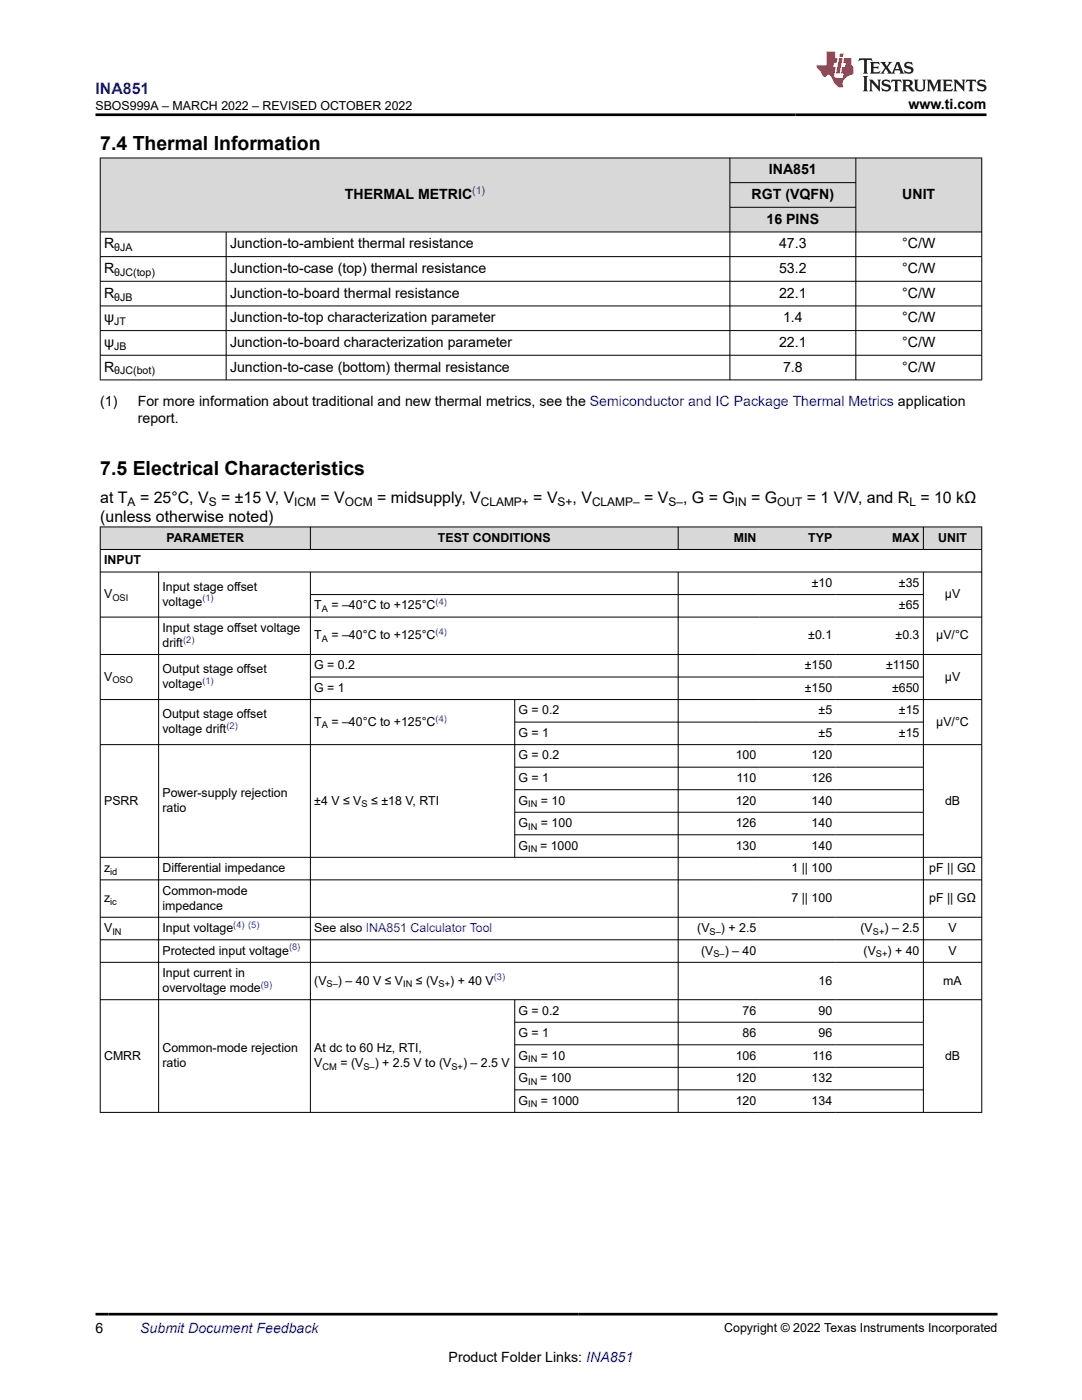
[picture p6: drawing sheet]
<svg xmlns="http://www.w3.org/2000/svg" width="216mm" height="279mm" viewBox="0 0 216 279" stroke-linecap="round" stroke-linejoin="round" font-family="sans-serif">
<defs><g id="words">
<g font-size="3.9">
<text x="20" y="29.9">7.4 Thermal Information</text>
<text x="20" y="94.9">7.5 Electrical Characteristics</text>
</g>
<text font-size="3.2" fill="#00f" x="19" y="18.7">INA851</text>
<g font-size="3.2">
<text x="20" y="100.3">at T</text>
<text x="27.9" y="100.3">= 25°C, V</text>
<text x="44.1" y="100.3">= ±15 V, V</text>
<text x="64" y="100.3">= V</text>
<text x="75.3" y="100.3">= midsupply, V</text>
<text x="106.4" y="100.3">= V</text>
<text x="114.2" y="100.3">, V</text>
<text x="128.5" y="100.3">= V</text>
<text x="136.3" y="100.3">, G = G</text>
<text x="149.9" y="100.3">= G</text>
<text x="161" y="100.3">= 1 V/V, and R = 10 kΩ</text>
<text x="20" y="104.1">(unless otherwise noted)</text>
</g>
<g font-size="2.8">
<text x="181.3" y="21.8">www.ti.com</text>
<text x="153.4" y="34.8">INA851</text>
<text x="68.8" y="39.7">THERMAL METRIC</text>
<text x="150" y="39.7">RGT (VQFN)</text>
<text x="180" y="39.7">UNIT</text>
<text x="153" y="44.6">16 PINS</text>
<text x="20.8" y="49.6">R</text>
<text x="45.9" y="49.6">Junction-to-ambient thermal resistance</text>
<text x="155.5" y="49.6">47.3</text>
<text x="180" y="49.6">°C/W</text>
<text x="20.8" y="54.5">R</text>
<text x="20.8" y="59.4">R</text>
<text x="45.9" y="54.5">Junction-to-case (top) thermal resistance</text>
<text x="45.9" y="59.4">Junction-to-board thermal resistance</text>
<text x="155.5" y="54.5">53.2</text>
<text x="155.5" y="59.4">22.1</text>
<text x="180" y="54.5">°C/W</text>
<text x="180" y="59.4">°C/W</text>
<text x="20.8" y="64.3">ψ</text>
<text x="45.9" y="64.3">Junction-to-top characterization parameter</text>
<text x="156.2" y="64.3">1.4</text>
<text x="180" y="64.3">°C/W</text>
<text x="20.8" y="69.3">ψ</text>
<text x="45.9" y="69.3">Junction-to-board characterization parameter</text>
<text x="155.5" y="69.3">22.1</text>
<text x="180" y="69.3">°C/W</text>
<text x="20.8" y="74.2">R</text>
<text x="45.9" y="74.2">Junction-to-case (bottom) thermal resistance</text>
<text x="156.2" y="74.2">7.8</text>
<text x="180" y="74.2">°C/W</text>
<text x="20" y="81">(1)</text>
<text x="27.5" y="81">For more information about traditional and new thermal metrics, see the Semiconductor and IC Package Thermal Metrics application</text>
<text x="27.5" y="84.4">report.</text>
<text x="19" y="266.1">6</text>
<text x="89.5" y="271.7">Product Folder Links: INA851</text>
</g>
<text font-size="2.8" fill="#00f" x="28" y="266.1">Submit Document Feedback</text>
<g font-size="2.5">
<text x="19" y="21.9">SBOS999A – MARCH 2022 – REVISED OCTOBER 2022</text>
<text x="20.8" y="112.6">INPUT</text>
<text x="33.2" y="108.1">PARAMETER</text>
<text x="87.4" y="108.1">TEST CONDITIONS</text>
<text x="146.4" y="108.1">MIN</text>
<text x="161.3" y="108.1">TYP</text>
<text x="178" y="108.1">MAX</text>
<text x="187.2" y="108.1">UNIT</text>
<text x="20.8" y="119.4">V</text>
<text x="32.4" y="117.9">Input stage offset</text>
<text x="162" y="117.1">±10</text>
<text x="179.4" y="117.1">±35</text>
<text x="188.5" y="119.4">µV</text>
<text x="32.4" y="120.9">voltage</text>
<text x="62.7" y="121.6">T</text>
<text x="66.1" y="121.6">= –40°C to +125°C</text>
<text x="179.4" y="121.6">±65</text>
<text x="32.4" y="126.1">Input stage offset voltage</text>
<text x="32.4" y="129.1">drift</text>
<text x="62.7" y="127.6">T</text>
<text x="66.1" y="127.6">= –40°C to +125°C</text>
<text x="161.3" y="127.6">±0.1</text>
<text x="178.7" y="127.6">±0.3</text>
<text x="186.8" y="127.6">µV/°C</text>
<text x="20.8" y="135.8">V</text>
<text x="32.4" y="134.3">Output stage offset</text>
<text x="32.4" y="137.3">voltage</text>
<text x="62.7" y="133.6">G = 0.2</text>
<text x="160.6" y="133.6">±150</text>
<text x="176.8" y="133.6">±1150</text>
<text x="188.5" y="135.8">µV</text>
<text x="32.4" y="143.3">Output stage offset</text>
<text x="62.7" y="138.1">G = 1</text>
<text x="103.5" y="142.6">G = 0.2</text>
<text x="160.6" y="138.1">±150</text>
<text x="163.3" y="142.6">±5</text>
<text x="178" y="138.1">±650</text>
<text x="179.4" y="142.6">±15</text>
<text x="32.4" y="146.3">voltage drift</text>
<text x="62.7" y="144.8">T</text>
<text x="66.1" y="144.8">= –40°C to +125°C</text>
<text x="103.5" y="147.1">G = 1</text>
<text x="163.3" y="147.1">±5</text>
<text x="179.4" y="147.1">±15</text>
<text x="186.8" y="144.8">µV/°C</text>
<text x="103.5" y="151.6">G = 0.2</text>
<text x="146.8" y="151.6">100</text>
<text x="162" y="151.6">120</text>
<text x="20.8" y="160.6">PSRR</text>
<text x="32.4" y="159.1">Power-supply rejection</text>
<text x="62.7" y="160.6">±4 V ≤ V</text>
<text x="74.1" y="160.6">≤ ±18 V, RTI</text>
<text x="103.5" y="156.1">G = 1</text>
<text x="103.5" y="160.6">G</text>
<text x="107.9" y="160.6">= 10</text>
<text x="146.8" y="160.6">120</text>
<text x="147" y="156.1">110</text>
<text x="162" y="156.1">126</text>
<text x="162" y="160.6">140</text>
<text x="188.6" y="160.6">dB</text>
<text x="32.4" y="162">ratio</text>
<text x="103.5" y="165.1">G</text>
<text x="107.9" y="165.1">= 100</text>
<text x="146.8" y="165.1">126</text>
<text x="162" y="165.1">140</text>
<text x="103.5" y="169.6">G</text>
<text x="107.8" y="169.6">= 1000</text>
<text x="146.8" y="169.6">130</text>
<text x="162" y="169.6">140</text>
<text x="20.8" y="174.1">z</text>
<text x="32.4" y="174.1">Differential impedance</text>
<text x="32.4" y="178.6">Common-mode</text>
<text x="157.9" y="174.1">1 || 100</text>
<text x="185.4" y="174.1">pF || GΩ</text>
<text x="20.8" y="180">z</text>
<text x="32.4" y="181.5">impedance</text>
<text x="157.9" y="180">7 || 100</text>
<text x="185.4" y="180">pF || GΩ</text>
<text x="20.8" y="186">V</text>
<text x="32.4" y="186">Input voltage</text>
<text x="32.4" y="190.5">Protected input voltage</text>
<text x="62.7" y="186">See also INA851 Calculator Tool</text>
<text x="139.1" y="186">(V</text>
<text x="139.9" y="190.5">(V</text>
<text x="143.9" y="186">) + 2.5</text>
<text x="144.6" y="190.5">) – 40</text>
<text x="171.7" y="186">(V</text>
<text x="172.3" y="190.5">(V</text>
<text x="176.5" y="186">) – 2.5</text>
<text x="177.1" y="190.5">) + 40</text>
<text x="189.3" y="186">V</text>
<text x="189.3" y="190.5">V</text>
<text x="32.4" y="195">Input current in</text>
<text x="32.4" y="198">overvoltage mode</text>
<text x="62.7" y="196.5">(V</text>
<text x="67.4" y="196.5">) – 40 V ≤ V</text>
<text x="83" y="196.5">≤ (V</text>
<text x="89.8" y="196.5">) + 40 V</text>
<text x="163.3" y="196.5">16</text>
<text x="188.2" y="196.5">mA</text>
<text x="103.5" y="202.5">G = 0.2</text>
<text x="148.2" y="202.5">76</text>
<text x="163.3" y="202.5">90</text>
<text x="32.4" y="210">Common-mode rejection</text>
<text x="62.7" y="210">At dc to 60 Hz, RTI,</text>
<text x="103.5" y="207">G = 1</text>
<text x="148.2" y="207">86</text>
<text x="163.3" y="207">96</text>
<text x="20.8" y="211.5">CMRR</text>
<text x="32.4" y="213">ratio</text>
<text x="62.7" y="213">V</text>
<text x="67.9" y="213">= (V</text>
<text x="74.8" y="213">) + 2.5 V to (V</text>
<text x="92.4" y="213">) – 2.5 V</text>
<text x="103.5" y="211.5">G</text>
<text x="103.5" y="216">G</text>
<text x="107.8" y="216">= 100</text>
<text x="107.9" y="211.5">= 10</text>
<text x="146.8" y="211.5">106</text>
<text x="146.8" y="216">120</text>
<text x="162" y="216">132</text>
<text x="162.1" y="211.5">116</text>
<text x="188.6" y="211.5">dB</text>
<text x="103.5" y="220.5">G</text>
<text x="107.9" y="220.5">= 1000</text>
<text x="146.8" y="220.5">120</text>
<text x="162" y="220.5">134</text>
<text x="144.5" y="265.8">Copyright © 2022 Texas Instruments Incorporated</text>
</g>
<g font-size="2.4">
<text x="25.5" y="100.9">A</text>
<text x="41.7" y="100.9">S</text>
<text x="58.7" y="100.9">ICM</text>
<text x="68.8" y="100.9">OCM</text>
<text x="95.9" y="100.9">CLAMP+</text>
<text x="111.3" y="100.9">S+</text>
<text x="118.1" y="100.9">CLAMP–</text>
<text x="133.4" y="100.9">S–</text>
<text x="146.6" y="100.9">IN</text>
<text x="155.1" y="100.9">OUT</text>
<text x="181.5" y="100.9">L</text>
</g>
<text font-size="2.1" fill="#00f" x="94.2" y="38.8">(1)</text>
<g font-size="2.1">
<text x="22.8" y="50.1">θJA</text>
<text x="22.8" y="55.1">θJC(top)</text>
<text x="22.8" y="60">θJB</text>
<text x="22.8" y="64.9">JT</text>
<text x="22.8" y="69.8">JB</text>
<text x="22.8" y="74.7">θJC(bot)</text>
</g>
<g font-size="1.9">
<text x="22.4" y="119.9">OSI</text>
<text x="64.2" y="122.1">A</text>
<text x="64.2" y="128.1">A</text>
<text x="22.4" y="136.3">OSO</text>
<text x="64.2" y="145.3">A</text>
<text x="72.1" y="161.1">S</text>
<text x="105.4" y="161.1">IN</text>
<text x="105.4" y="165.6">IN</text>
<text x="105.4" y="170.1">IN</text>
<text x="22" y="174.6">id</text>
<text x="22" y="180.5">ic</text>
<text x="22.4" y="186.5">IN</text>
<text x="141.6" y="186.5">S–</text>
<text x="142.3" y="191">S–</text>
<text x="174.2" y="186.5">S+</text>
<text x="174.8" y="191">S+</text>
<text x="65.2" y="197">S–</text>
<text x="80.5" y="197">IN</text>
<text x="87.5" y="197">S+</text>
<text x="64.4" y="213.4">CM</text>
<text x="72.5" y="213.4">S–</text>
<text x="90.1" y="213.4">S+</text>
<text x="105.4" y="212">IN</text>
<text x="105.4" y="216.5">IN</text>
<text x="105.4" y="221">IN</text>
</g>
<g font-size="1.9" fill="#00f">
<text x="40.4" y="120">(1)</text>
<text x="86.9" y="120.8">(4)</text>
<text x="36.5" y="128.3">(2)</text>
<text x="86.9" y="126.8">(4)</text>
<text x="40.4" y="136.5">(1)</text>
<text x="86.9" y="144">(4)</text>
<text x="45.2" y="145.5">(2)</text>
<text x="46.6" y="185.2">(4) (5)</text>
<text x="57.7" y="189.7">(8)</text>
<text x="52" y="197.2">(9)</text>
<text x="98.5" y="195.7">(3)</text>
</g>
</g></defs>
<g fill="#d8d8d8">
<path d="M20 31.5h175.9v5h-175.9z" fill-rule="evenodd"/>
<path d="M20.1 31.6h125.5v14.6h-125.5z" fill-rule="evenodd"/>
<path d="M145.7 31.6h25v4.8h-25z" fill-rule="evenodd"/>
<path d="M170.8 31.6h25v14.6h-25z" fill-rule="evenodd"/>
<path d="M145.7 36.5h25v4.8h-25z" fill-rule="evenodd"/>
<path d="M145.7 41.4h25v4.8h-25z" fill-rule="evenodd"/>
</g>
<g fill="none" stroke="#000" stroke-width=".2">
<path d="M19.9 31.5h176.1M20 31.5v44.4M145.6 31.5v44.4M145.6 36.5h25.2M170.8 31.5v44.4M195.9 31.5v44.4M19.9 46.3h176.1M19.9 51.2h176.1M19.9 56.1h176.1M45.1 46.3v29.6M145.6 41.4h25.2M19.9 61.1h176.1"/>
<path d="M19.9 66h176.1M19.9 70.9h176.1M19.9 75.8h176.1"/>
</g>
<g fill="#d8d8d8">
<path d="M20 105.2h175.9v4.5h-175.9z" fill-rule="evenodd"/>
<path d="M20.1 105.2h41.8v4.4h-41.8z" fill-rule="evenodd"/>
<path d="M62 105.2h73.3v4.4h-73.3z" fill-rule="evenodd"/>
<path d="M135.4 105.2h16.2v4.4h-16.2z" fill-rule="evenodd"/>
<path d="M151.6 105.2h15.2v4.4h-15.2z" fill-rule="evenodd"/>
<path d="M166.8 105.2h17.4v4.4h-17.4z" fill-rule="evenodd"/>
<path d="M184.3 105.2h11.5v4.4h-11.5z" fill-rule="evenodd"/>
</g>
<g fill="none" stroke="#000" stroke-width=".2">
<path d="M19.9 105.2h176.1M19.9 109.7h176.1M19.9 114.2h176.1M20 105.1v117M31.6 114.2v107.9M61.9 105.1v4.6M61.9 114.2v107.9M61.9 118.7h122.4M135.3 105.1v4.6M135.3 114.2v107.9M184.3 105.1v4.6M184.3 114.2v107.9"/>
<path d="M195.9 105.1v117M19.9 123.2h176.1M19.9 130.6h176.1M19.9 139.6h176.1M61.9 135.1h122.4M102.7 139.6v31.6M19.9 148.6h176.1M102.7 144.1h81.6M102.7 153.1h81.6M102.7 157.6h81.6M19.9 171.1h176.1M19.9 175.6h176.1"/>
<path d="M102.7 162.1h81.6M102.7 166.6h81.6M19.9 183.1h176.1M19.9 187.6h176.1M19.9 192.1h176.1M19.9 199.5h176.1M102.7 199.5v22.6M102.7 204h81.6M102.7 208.5h81.6M102.7 213h81.6M102.7 217.5h81.6M19.9 222h176.1"/>
</g>
<path d="M171.5 11.6l-.2 .6 .5-.2h.6v.1v2.2l-.2 .4h1l-.2-.4v-2.2v-.1h.5l.5 .2-.1-.6zM173.6 12.4l.2 .3v1.6l-.2 .4h1.9l.1-.6a1.08 1.08 0 0 1-1.3 .2v-.7h.6l.4 .2v-.7l-.4 .2h-.6v-.5l.2-.2a1 1 0 0 1 1 .3l-.1-.5zM175.7 12.4l.9 1.1-1 1.2h.9l-.2-.2 .5-.8 .4 .8-.2 .2h1.6l-.2-.2 .2-.5h.9l.1 .5-.1 .2h.9l-.2-.4-.8-1.9h-.5l-.9 2.1-.9-1.1 .9-1h-.8l.2 .2-.4 .6-.4-.6 .2-.2zM179 12.8l.4 1h-.7zM180.7 12.5a.65 .65 0 0 0-.2 .7 .65 .65 0 0 0 .6 .5l.6 .1 .1 .3a.79 .79 0 0 1-.7 .4 .79 .79 0 0 1-.7-.5l.1 .7 .2-.1a.93 .93 0 0 0 1.1 0 .93 .93 0 0 0 .4-.9 1.46 1.46 0 0 0-1.2-.6l-.1-.3a1.09 1.09 0 0 1 1.2 .2l-.2-.6-.1 .1-.5-.2zM172.2 15.2l.2 .4v2.2l-.2 .4h1l-.2-.4v-2.2l.2-.4zM173.4 15.9l.2 .4v1.5l-.2 .4h.8l-.3-.4 .1-1.3 1.6 1.8v-2l.2-.4h-.7l.1 .2 .1 1.1-1.2-1.3zM176.2 16a.65 .65 0 0 0-.2 .8 .65 .65 0 0 0 .6 .4l.6 .2 .1 .2a.79 .79 0 0 1-.7 .4 .79 .79 0 0 1-.7-.5l.1 .7 .2-.1a.93 .93 0 0 0 1.1 .1 .93 .93 0 0 0 .4-1 1.46 1.46 0 0 0-1.2-.5l-.1-.4a1.09 1.09 0 0 1 1.2 .2l-.1-.6-.2 .1-.5-.1zM177.9 15.9l-.1 .6a.63 .63 0 0 1 .8-.3v1.6l-.3 .4h1l-.2-.4v-1.6a.66 .66 0 0 1 .8 .3l-.1-.6zM180 15.9l.2 .4v1.5l-.2 .4h1l-.2-.2-.1-.7h.5l.1 .2a.79 .79 0 0 0 1.2 .6l-1-.9a.61 .61 0 0 0 .6-.6 .61 .61 0 0 0-.5-.7zM180.8 16.2h.1a.47 .47 0 0 1 .5 .1 .47 .47 0 0 1 .1 .5l-.1 .1-.7 .1zM182.3 15.9l.2 .2a2.27 2.27 0 0 0 .4 2 1.04 1.04 0 0 0 1.7-.7v-1.3l.2-.2h-.8l.2 .4v1.1a.6 .6 0 0 1-.6 .6 .6 .6 0 0 1-.6-.6v-1.1l.3-.4zM184.9 15.9l.2 .4v1.5l-.2 .4h.8l-.3-.4v-1.4l.9 1.9 .9-1.9v1.4l-.3 .4h1l-.2-.4v-1.5l.2-.4h-.8l-.7 1.5-.6-1.5zM188.1 15.9l.2 .4v1.5l-.2 .4h1.9l.1-.6a1.09 1.09 0 0 1-1.3 .2v-.7h.6l.4 .2v-.6l-.4 .2h-.6v-.6l.2-.1a1.01 1.01 0 0 1 1 .3l-.1-.6zM190.2 15.9l.3 .4v1.5l-.3 .4h.8l-.2-.4v-1.3l1.6 1.8v-2l.2-.4h-.7l.2 .2v1.1l-1.2-1.3zM192.8 15.9l-.1 .6a.63 .63 0 0 1 .8-.3v1.6l-.3 .4h1l-.2-.4v-1.6a.66 .66 0 0 1 .8 .3l-.1-.6zM195.2 16a.65 .65 0 0 0-.2 .8 .65 .65 0 0 0 .6 .4l.6 .2 .2 .2a.79 .79 0 0 1-.7 .4 .79 .79 0 0 1-.7-.5l.1 .7 .2-.1a.93 .93 0 0 0 1 .1 .93 .93 0 0 0 .5-1 1.46 1.46 0 0 0-1.3-.5v-.4a1.09 1.09 0 0 1 1.2 .2l-.2-.6-.2 .1-.5-.1z" fill="#231f20"/>
<path d="M164.9 10.3v2.7h-2l.1 .4 .8 1a.95 .95 0 0 0 1 .9 .59 .59 0 0 1 .5-.4 .59 .59 0 0 1 .5 .3l.4 .8a1.59 1.59 0 0 0 2.1 1.4 1.61 1.61 0 0 1 1-2.3l1-.3-.1-1.5a1.59 1.59 0 0 1-.3-1.7h-1.5l-.2 .9h.6l-.2 .9h-.5l-.2 .9v.3l.4 .1-.1 .9h-.7a.73 .73 0 0 1-1-.7l.3-1.5h-.5l.1-.9h.5l.2-.9h-.5v-1.3zM167.4 11.6l-.6 3.1h.7l.6-3.1zM167.6 10.7l-.1 .6h.7l.1-.6z" fill="#ed1c24"/>
<path d="M19 22.9h177.8M19 262.3h180" fill="none" stroke="#000" stroke-width=".53"/>
<use href="#words"/>
</svg>
